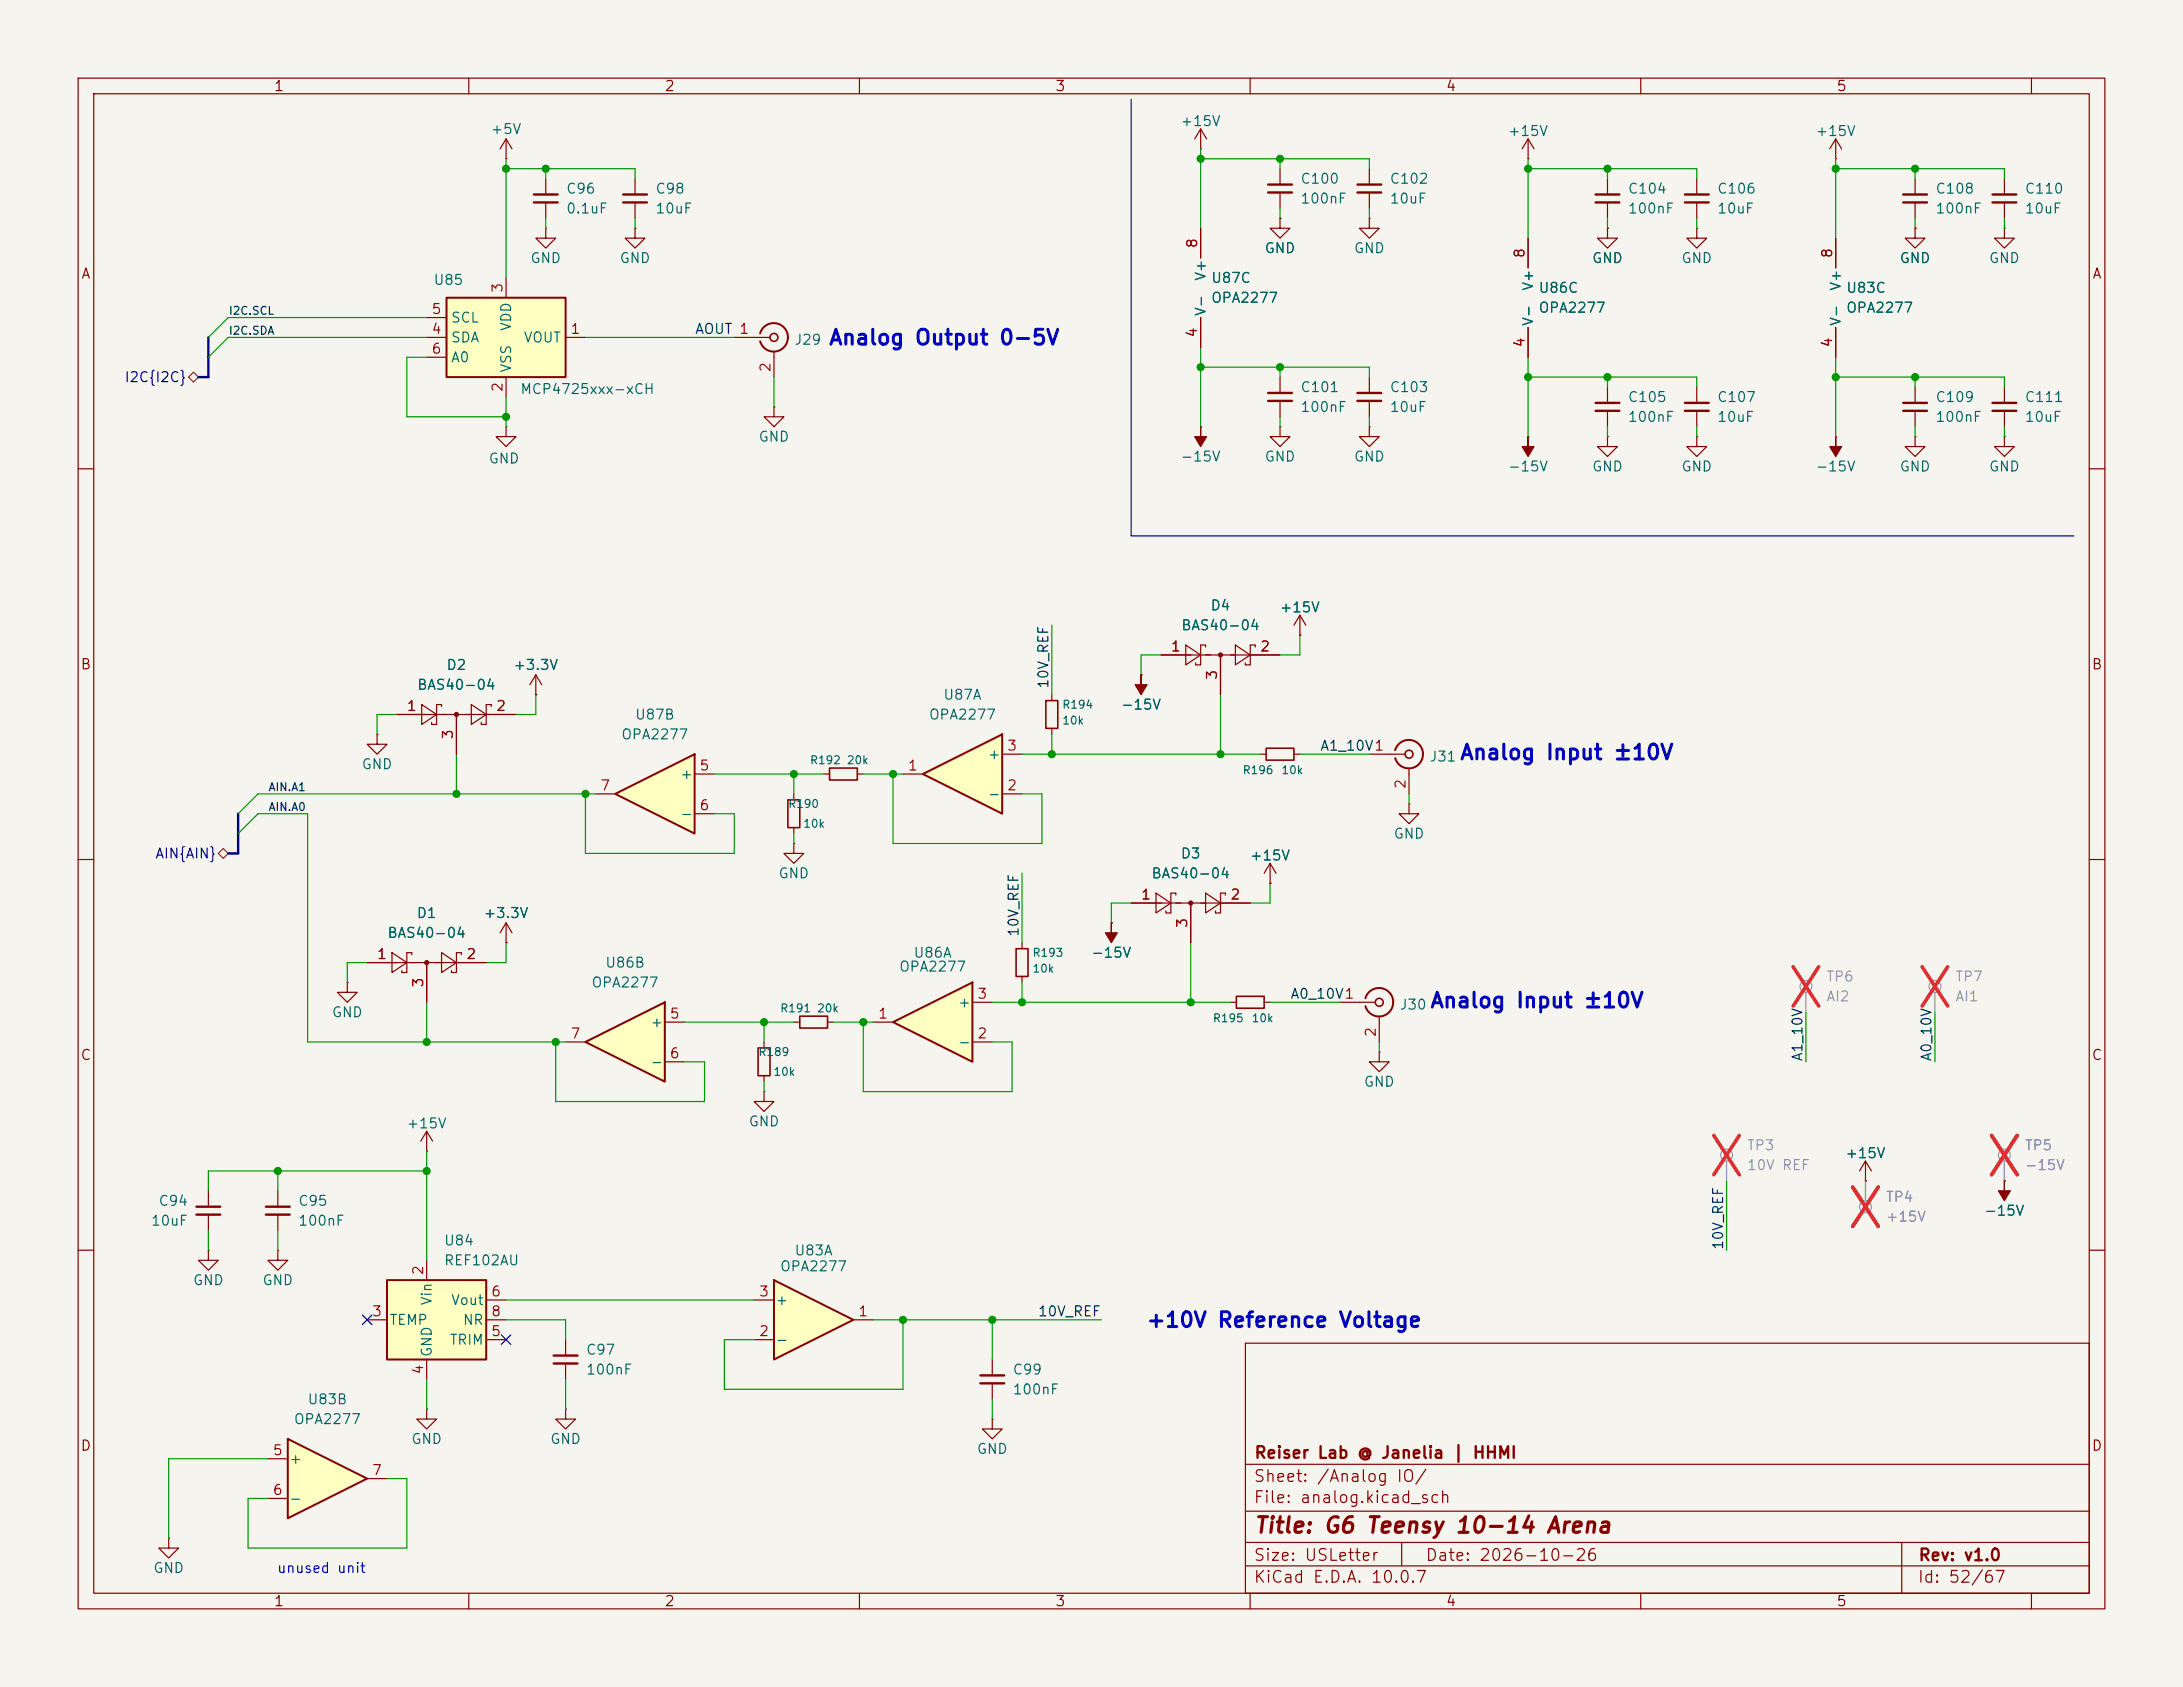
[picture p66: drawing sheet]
<svg xmlns="http://www.w3.org/2000/svg" width="279mm" height="216mm" viewBox="0 0 279 216" stroke-linecap="round" stroke-linejoin="round" font-family="sans-serif">
<defs><g id="words">
<text font-size="2" fill="#840000" x="160.4" y="196.7">Title: G6 Teensy 10-14 Arena</text>
<g font-size="1.9" fill="#0000c2">
<text x="106" y="44.6">Analog Output 0-5V</text>
<text x="186.8" y="97.7">Analog Input ±10V</text>
<text x="182.9" y="129.5">Analog Input ±10V</text>
<text x="146.6" y="170.4">+10V Reference Voltage</text>
</g>
<g font-size="1.5" fill="#840000">
<text x="160.4" y="190">Sheet: /Analog IO/</text>
<text x="160.4" y="187">Reiser Lab @ Janelia | HHMI</text>
<text x="160.4" y="192.7">File: analog.kicad_sch</text>
<text x="160.4" y="202.9">KiCad E.D.A. 10.0.7</text>
<text x="160.4" y="200.1">Size: USLetter</text>
<text x="182.4" y="200.1">Date: 2026-10-26</text>
<text x="245.4" y="202.9">Id: 52/67</text>
<text x="245.4" y="200.1">Rev: v1.0</text>
</g>
<g font-size="1.3" fill="#840000">
<text x="35" y="12">1</text>
<text x="85" y="12">2</text>
<text x="135" y="12">3</text>
<text x="185" y="12">4</text>
<text x="235" y="12">5</text>
<text x="10.3" y="36">A</text>
<text x="267.7" y="36">A</text>
<text x="10.2" y="86">B</text>
<text x="267.6" y="86">B</text>
<text x="10.2" y="136">C</text>
<text x="267.6" y="136">C</text>
<text x="10.2" y="186">D</text>
<text x="267.6" y="186">D</text>
<text x="35" y="205.9">1</text>
<text x="85" y="205.9">2</text>
<text x="135" y="205.9">3</text>
<text x="185" y="205.9">4</text>
<text x="235" y="205.9">5</text>
</g>
<g font-size="1.3" fill="#006464">
<text x="62.7" y="17.5">+5V</text>
<text x="151" y="16.5">+15V</text>
<text x="192.9" y="17.7">+15V</text>
<text x="232.3" y="17.7">+15V</text>
<text x="166.4" y="23.8">C100</text>
<text x="177.8" y="23.8">C102</text>
<text x="72.4" y="25.1">C96</text>
<text x="72.4" y="27.6">0.1uF</text>
<text x="83.8" y="25.1">C98</text>
<text x="83.8" y="27.6">10uF</text>
<text x="166.4" y="26.4">100nF</text>
<text x="177.8" y="26.4">10uF</text>
<text x="208.3" y="25.1">C104</text>
<text x="208.3" y="27.6">100nF</text>
<text x="219.7" y="25.1">C106</text>
<text x="219.7" y="27.6">10uF</text>
<text x="247.6" y="25.1">C108</text>
<text x="247.6" y="27.6">100nF</text>
<text x="259.1" y="25.1">C110</text>
<text x="259.1" y="27.6">10uF</text>
<text x="67.8" y="34">GND</text>
<text x="79.2" y="34">GND</text>
<text x="161.8" y="32.7">GND</text>
<text x="173.2" y="32.7">GND</text>
<text x="203.7" y="34">GND</text>
<text x="215.1" y="34">GND</text>
<text x="243" y="34">GND</text>
<text x="254.5" y="34">GND</text>
<text x="55.4" y="36.8">U85</text>
<text x="57.6" y="41.6">SCL</text>
<text x="154.6" y="40.5" transform="rotate(-90 154.6 40.5)">V-</text>
<text x="154.6" y="36" transform="rotate(-90 154.6 36)">V+</text>
<text x="154.9" y="36.5">U87C</text>
<text x="154.9" y="39.1">OPA2277</text>
<text x="196.5" y="41.8" transform="rotate(-90 196.5 41.8)">V-</text>
<text x="196.5" y="37.3" transform="rotate(-90 196.5 37.3)">V+</text>
<text x="196.8" y="37.8">U86C</text>
<text x="196.8" y="40.3">OPA2277</text>
<text x="235.9" y="41.8" transform="rotate(-90 235.9 41.8)">V-</text>
<text x="235.9" y="37.3" transform="rotate(-90 235.9 37.3)">V+</text>
<text x="236.2" y="37.8">U83C</text>
<text x="236.2" y="40.3">OPA2277</text>
<text x="57.6" y="44.1">SDA</text>
<text x="57.6" y="46.7">A0</text>
<text x="65.7" y="47.8" transform="rotate(-90 65.7 47.8)">VSS</text>
<text x="65.7" y="42.5" transform="rotate(-90 65.7 42.5)">VDD</text>
<text x="66.9" y="44.1">VOUT</text>
<text x="101.6" y="44.4">J29</text>
<text x="66.5" y="50.7">MCP4725xxx-xCH</text>
<text x="166.4" y="50.5">C101</text>
<text x="166.4" y="53">100nF</text>
<text x="177.8" y="50.5">C103</text>
<text x="177.8" y="53">10uF</text>
<text x="208.3" y="51.8">C105</text>
<text x="219.7" y="51.8">C107</text>
<text x="247.6" y="51.8">C109</text>
<text x="259.1" y="51.8">C111</text>
<text x="62.5" y="59.6">GND</text>
<text x="97" y="56.8">GND</text>
<text x="151" y="59.4">-15V</text>
<text x="161.8" y="59.4">GND</text>
<text x="173.2" y="59.4">GND</text>
<text x="208.3" y="54.3">100nF</text>
<text x="219.7" y="54.3">10uF</text>
<text x="247.6" y="54.3">100nF</text>
<text x="259.1" y="54.3">10uF</text>
<text x="192.9" y="60.7">-15V</text>
<text x="203.7" y="60.7">GND</text>
<text x="215.1" y="60.7">GND</text>
<text x="232.3" y="60.7">-15V</text>
<text x="243" y="60.7">GND</text>
<text x="254.5" y="60.7">GND</text>
<text x="151.1" y="81">BAS40-04</text>
<text x="154.8" y="78.4">D4</text>
<text x="163.7" y="78.7">+15V</text>
<text x="53.3" y="88.6">BAS40-04</text>
<text x="57.1" y="86.1">D2</text>
<text x="65.6" y="86.1">+3.3V</text>
<text x="120.6" y="89.9">U87A</text>
<text x="79.4" y="94.9">OPA2277</text>
<text x="81.2" y="92.4">U87B</text>
<text x="118.8" y="92.4">OPA2277</text>
<text x="143.4" y="91.1">-15V</text>
<text x="46.2" y="98.8">GND</text>
<text x="87" y="100">+</text>
<text x="126.3" y="97.5">+</text>
<text x="182.9" y="97.8">J31</text>
<text x="87" y="105.1">-</text>
<text x="126.3" y="102.6">-</text>
<text x="178.3" y="107.6">GND</text>
<text x="99.5" y="112.7">GND</text>
<text x="147.3" y="112.7">BAS40-04</text>
<text x="151" y="110.2">D3</text>
<text x="159.9" y="110.4">+15V</text>
<text x="53.2" y="117.8">D1</text>
<text x="61.8" y="117.8">+3.3V</text>
<text x="49.5" y="120.3">BAS40-04</text>
<text x="77.4" y="124.2">U86B</text>
<text x="115" y="124.7">OPA2277</text>
<text x="116.8" y="122.9">U86A</text>
<text x="139.6" y="122.9">-15V</text>
<text x="42.4" y="130.5">GND</text>
<text x="75.6" y="126.7">OPA2277</text>
<text x="83.2" y="131.8">+</text>
<text x="122.5" y="129.2">+</text>
<text x="179.1" y="129.5">J30</text>
<text x="83.2" y="136.9">-</text>
<text x="122.5" y="134.3">-</text>
<text x="174.5" y="139.4">GND</text>
<text x="51.9" y="144.7">+15V</text>
<text x="95.7" y="144.5">GND</text>
<text x="236.1" y="148.5">+15V</text>
<text x="20.2" y="154.6">C94</text>
<text x="38.1" y="154.6">C95</text>
<text x="253.9" y="155.9">-15V</text>
<text x="19.2" y="157.2">10uF</text>
<text x="38.1" y="157.2">100nF</text>
<text x="56.7" y="159.7">U84</text>
<text x="101.6" y="161">U83A</text>
<text x="24.6" y="164.8">GND</text>
<text x="33.5" y="164.8">GND</text>
<text x="55.6" y="167.2" transform="rotate(-90 55.6 167.2)">Vin</text>
<text x="56.7" y="162.3">REF102AU</text>
<text x="57.6" y="167.3">Vout</text>
<text x="99.2" y="167.3">+</text>
<text x="99.7" y="163">OPA2277</text>
<text x="49.8" y="169.9">TEMP</text>
<text x="55.6" y="173.8" transform="rotate(-90 55.6 173.8)">GND</text>
<text x="57.5" y="172.4">TRIM</text>
<text x="59.1" y="169.9">NR</text>
<text x="74.9" y="173.7">C97</text>
<text x="99.2" y="172.4">-</text>
<text x="74.9" y="176.2">100nF</text>
<text x="129.5" y="176.2">C99</text>
<text x="129.5" y="178.8">100nF</text>
<text x="37.5" y="182.6">OPA2277</text>
<text x="39.3" y="180">U83B</text>
<text x="52.5" y="185.1">GND</text>
<text x="70.3" y="185.1">GND</text>
<text x="36.9" y="187.7">+</text>
<text x="124.9" y="186.4">GND</text>
<text x="36.9" y="192.7">-</text>
<text x="19.5" y="201.6">GND</text>
</g>
<g font-size="1.3" fill="#a90000">
<text x="153.5" y="31.8" transform="rotate(-90 153.5 31.8)">8</text>
<text x="195.4" y="33.1" transform="rotate(-90 195.4 33.1)">8</text>
<text x="234.8" y="33.1" transform="rotate(-90 234.8 33.1)">8</text>
<text x="55.1" y="40.5">5</text>
<text x="64.6" y="37.6" transform="rotate(-90 64.6 37.6)">3</text>
<text x="55.1" y="43">4</text>
<text x="55.1" y="45.6">6</text>
<text x="72.9" y="43">1</text>
<text x="98.9" y="47.7" transform="rotate(-90 98.9 47.7)">2</text>
<text x="153.5" y="43.3" transform="rotate(-90 153.5 43.3)">4</text>
<text x="195.4" y="44.5" transform="rotate(-90 195.4 44.5)">4</text>
<text x="234.8" y="44.5" transform="rotate(-90 234.8 44.5)">4</text>
<text x="64.6" y="50.3" transform="rotate(-90 64.6 50.3)">2</text>
<text x="149.8" y="83.7">1</text>
<text x="161.2" y="83.7">2</text>
<text x="156.1" y="87.1" transform="rotate(-90 156.1 87.1)">3</text>
<text x="52" y="91.3">1</text>
<text x="58.3" y="94.7" transform="rotate(-90 58.3 94.7)">3</text>
<text x="63.4" y="91.3">2</text>
<text x="76.7" y="101.5">7</text>
<text x="89.4" y="98.9">5</text>
<text x="116.1" y="98.9">1</text>
<text x="128.8" y="101.5">2</text>
<text x="128.8" y="96.4">3</text>
<text x="180.2" y="101.1" transform="rotate(-90 180.2 101.1)">2</text>
<text x="89.4" y="104">6</text>
<text x="146" y="115.4">1</text>
<text x="152.3" y="118.8" transform="rotate(-90 152.3 118.8)">3</text>
<text x="157.4" y="115.4">2</text>
<text x="48.2" y="123.1">1</text>
<text x="59.6" y="123.1">2</text>
<text x="54.5" y="126.5" transform="rotate(-90 54.5 126.5)">3</text>
<text x="85.6" y="130.7">5</text>
<text x="112.3" y="130.7">1</text>
<text x="125" y="128.1">3</text>
<text x="72.9" y="133.2">7</text>
<text x="85.6" y="135.8">6</text>
<text x="125" y="133.2">2</text>
<text x="176.4" y="132.8" transform="rotate(-90 176.4 132.8)">2</text>
<text x="54.5" y="163.3" transform="rotate(-90 54.5 163.3)">2</text>
<text x="62.8" y="166.2">6</text>
<text x="97.1" y="166.2">3</text>
<text x="47.5" y="168.8">3</text>
<text x="62.8" y="171.3">5</text>
<text x="62.8" y="168.8">8</text>
<text x="97.1" y="171.3">2</text>
<text x="109.8" y="168.8">1</text>
<text x="54.5" y="176" transform="rotate(-90 54.5 176)">4</text>
<text x="34.8" y="186.6">5</text>
<text x="34.8" y="191.6">6</text>
<text x="47.5" y="189.1">7</text>
</g>
<g font-size="1.3" fill="#0f0f0f">
<text x="88.9" y="43.1">AOUT 1</text>
<text x="134.5" y="88.2" transform="rotate(-90 134.5 88.2)">10V_REF</text>
<text x="168.9" y="96.4">A1_10V1</text>
<text x="130.7" y="120" transform="rotate(-90 130.7 120)">10V_REF</text>
<text x="165.1" y="128.1">A0_10V1</text>
<text x="231" y="135.9" transform="rotate(-90 231 135.9)">A1_10V</text>
<text x="247.5" y="135.9" transform="rotate(-90 247.5 135.9)">A0_10V</text>
<text x="220.9" y="160" transform="rotate(-90 220.9 160)">10V_REF</text>
<text x="132.8" y="168.8">10V_REF</text>
</g>
<g font-size="1.3" fill="#000084">
<text x="15.9" y="49.2">I2C{I2C}</text>
<text x="19.8" y="110.2">AIN{AIN}</text>
</g>
<g font-size="1.3" fill="#939391">
<text x="233.7" y="125.9">TP6</text>
<text x="250.2" y="125.9">TP7</text>
<text x="233.7" y="128.5">AI2</text>
<text x="250.2" y="128.5">AI1</text>
<text x="223.5" y="147.5">TP3</text>
<text x="259.1" y="147.5">TP5</text>
<text x="223.5" y="150.1">10V REF</text>
<text x="241.3" y="154.1">TP4</text>
<text x="259.1" y="150.1">-15V</text>
<text x="241.3" y="156.7">+15V</text>
</g>
<text font-size="1.3" fill="#0000c2" x="35.4" y="201.6">unused unit</text>
<g font-size="1" fill="#0f0f0f">
<text x="29.2" y="40.5">I2C.SCL</text>
<text x="29.2" y="43.1">I2C.SDA</text>
<text x="34.3" y="101.5">AIN.A1</text>
<text x="34.3" y="104">AIN.A0</text>
</g>
<g font-size="1" fill="#006464">
<text x="135.9" y="90.9">R194</text>
<text x="135.9" y="93">10k</text>
<text x="103.6" y="98.1">R192</text>
<text x="108.3" y="98.1">20k</text>
<text x="159" y="99.3">R196</text>
<text x="163.9" y="99.3">10k</text>
<text x="100.8" y="103.6">R190</text>
<text x="102.7" y="106.2">10k</text>
<text x="132.1" y="122.7">R193</text>
<text x="132.1" y="124.7">10k</text>
<text x="99.8" y="129.8">R191</text>
<text x="104.5" y="129.8">20k</text>
<text x="155.1" y="131.1">R195</text>
<text x="160.1" y="131.1">10k</text>
<text x="97" y="135.4">R189</text>
<text x="98.9" y="137.9">10k</text>
</g>
</g></defs>
<path d="M0 0h279.4v215.9h-279.4z" fill="#f5f4ef" stroke="#f5f4ef" stroke-width=".13"/>
<g fill="none" stroke="#840000" stroke-width=".15">
<path d="M10 10h259.4v195.9h-259.4zM12 12h255.4v191.9h-255.4zM60 10v2M110 10v2M160 10v2M210 10v2M260 10v2M10 60h2M267.4 60h2M10 110h2M267.4 110h2M10 160h2"/>
<path d="M159.4 171.9h108v32h-108zM267.4 160h2M159.4 197.4h108M159.4 193.4h108M159.4 187.4h108M179.4 197.4v3M243.4 197.4v6.5M60 203.9v2M110 203.9v2M159.4 200.4h108M160 203.9v2M210 203.9v2"/>
<path d="M260 203.9v2"/>
</g>
<path d="M74.9 133.4l10.2-5.1v10.1z" fill="#ffffc2"/>
<path d="M74.9 133.4l10.2-5.1v10.1z" fill="none" stroke="#840000" stroke-width=".25"/>
<g fill="none" stroke="#840000" stroke-width=".15">
<path d="M148.6 83.8h15.2M151.8 82.6l1.9 1.2-1.9 1.3zM154.3 82.8v-.2h-.6v2.5h-.7v-.3M156.2 83.8v5.1M158.1 82.6l1.9 1.2-1.9 1.3zM160.7 82.8v-.2h-.7v2.5h-.6v-.3M101.6 108v1.2h1.3l-1.3 1.3-1.3-1.3h1.3M101.6 108h.1M101.6 101.6v.8M101.6 105.9v.8M72.4 133.4h2.5M85.1 130.8h2.5"/>
<path d="M85.1 135.9h2.5M101.6 130.8h.8M105.9 130.8h.8"/>
</g>
<path d="M100.8 102.4h1.6v3.5h-1.6zM102.4 130h3.5v1.6h-3.5z" fill="none" stroke="#840000" stroke-width=".2"/>
<circle cx="156.2" cy="83.8" r=".25" fill="#840000" stroke="#840000" stroke-width=".15"/>
<path d="M99.1 163.8l10.1 5.1-10.1 5.1z" fill="#ffffc2"/>
<path d="M99.1 163.8l10.1 5.1-10.1 5.1z" fill="none" stroke="#840000" stroke-width=".25"/>
<path d="M234.9 55.9h.1M166.4 78.7l-.8 1.3M166.4 78.7l.7 1.3M166.4 78.7v2.6M166.4 81.3h.1M96.5 171.5h2.6M96.5 166.4h2.6M109.2 168.9h2.6" fill="none" stroke="#840000" stroke-width=".15"/>
<path d="M234.9 55.9v1.3h.8l-.8 1.2-.7-1.2h.7z" fill="#840000" stroke="#840000" stroke-width=".15"/>
<path d="M114.3 130.8l10.2-5.1v10.2z" fill="#ffffc2"/>
<path d="M114.3 130.8l10.2-5.1v10.2z" fill="none" stroke="#840000" stroke-width=".25"/>
<g fill="none" stroke="#840000" stroke-width=".15">
<path d="M64.8 17.8l-.8 1.3M64.8 17.8l.7 1.3M64.8 17.8v2.5M195.6 17.8l-.8 1.3M195.6 17.8l.7 1.3M195.6 17.8v2.5M64.8 20.3h.1M69.8 29.2v1.3h1.3l-1.3 1.3-1.2-1.3h1.2M69.8 29.2h.1M69.8 22.9v2M69.8 25.9v2M81.3 29.2v1.3h1.2l-1.2 1.3-1.3-1.3h1.3"/>
<path d="M81.3 29.2h.1M81.3 22.9v2M81.3 25.9v2M163.8 27.9v1.3h1.3l-1.3 1.3-1.2-1.3h1.2M163.8 27.9h.1M163.8 21.6v2M163.8 24.6v2.1M195.6 20.3h.1M195.6 30.5v3.8M195.6 55.9h.1M195.6 41.9v3.8M205.7 55.9v1.3h1.3l-1.3 1.2-1.2-1.2h1.2"/>
<path d="M205.7 55.9h.1M217.2 55.9v1.3h1.2l-1.2 1.2-1.3-1.2h1.3M217.2 55.9h.1M245.1 55.9v1.3h1.3l-1.3 1.2-1.3-1.2h1.3M245.1 55.9h.1M256.5 55.9v1.3h1.3l-1.3 1.2-1.2-1.2h1.2M256.5 55.9h.1M68.6 88.9h.1M68.6 86.4l-.8 1.2M68.6 86.4l.7 1.2M68.6 86.4v2.5M97.8 139.7v1.3h1.3l-1.3 1.2-1.3-1.2h1.3"/>
<path d="M97.8 139.7h.1M97.8 133.4v.7M97.8 137.7v.7M111.8 130.8h2.5M124.5 133.4h2.5M124.5 128.3h2.5"/>
</g>
<path d="M97 134.1h1.6v3.6h-1.6z" fill="none" stroke="#840000" stroke-width=".2"/>
<path d="M68.3 24.9h3.1M68.3 25.9h3.1M79.8 24.9h3M79.8 25.9h3M162.3 23.6h3.1M162.3 24.6h3.1" fill="none" stroke="#840000" stroke-width=".3"/>
<path d="M195.6 55.9v1.3h.7l-.7 1.2-.8-1.2h.8z" fill="#840000" stroke="#840000" stroke-width=".15"/>
<path d="M57.1 38.1h15.3v10.2h-15.3z" fill="#ffffc2"/>
<path d="M57.1 38.1h15.3v10.2h-15.3z" fill="none" stroke="#840000" stroke-width=".25"/>
<g fill="none" stroke="#840000" stroke-width=".15">
<path d="M153.7 19.1h.1M153.7 16.5l-.8 1.3M153.7 16.5l.7 1.3M153.7 16.5v2.6M234.9 17.8l-.7 1.3M234.9 17.8l.8 1.3M234.9 17.8v2.5M64.8 35.6v2.5M153.7 29.2v3.8M205.7 29.2v1.3h1.3l-1.3 1.3-1.2-1.3h1.2M205.7 29.2h.1M205.7 22.9v2"/>
<path d="M205.7 25.9v2M217.2 29.2v1.3h1.2l-1.2 1.3-1.3-1.3h1.3M217.2 29.2h.1M217.2 22.9v2M217.2 25.9v2M234.9 20.3h.1M245.1 22.9v2M245.1 25.9v2M256.5 29.2v1.3h1.3l-1.3 1.3-1.2-1.3h1.2M256.5 29.2h.1M256.5 22.9v2M256.5 25.9v2"/>
<path d="M54.6 43.2h2.5M54.6 40.6h2.5M54.6 45.7h2.5M64.8 54.6v1.3h1.2l-1.2 1.3-1.3-1.3h1.3M64.8 54.6h.1M64.8 48.3v2.5M72.4 43.2h2.5M153.7 40.6v3.9M205.7 49.5v2.1M205.7 52.6v2M217.2 49.5v2.1M217.2 52.6v2"/>
<path d="M48.3 94v1.3h1.2l-1.2 1.2-1.3-1.2h1.3M48.3 94h.1M50.8 91.4h15.2M54 90.2l1.9 1.2-1.9 1.3zM56.5 90.4v-.2h-.6v2.5h-.7v-.2M58.4 91.4v5.1M60.3 90.2l1.9 1.2-1.9 1.3zM62.9 90.4v-.2h-.7v2.5h-.6v-.2M134.6 88.9v.8M134.6 93.2v.8M146 86.4h.1M142.2 118.1h.1"/>
<path d="M144.8 115.6h15.2M148 114.3l1.9 1.3-1.9 1.2zM150.5 114.6v-.3h-.6v2.5h-.7v-.2M152.4 115.6v5.1M154.3 114.3l1.9 1.3-1.9 1.2zM156.8 114.6v-.3h-.6v2.5h-.6v-.2M130.8 120.7v.7M130.8 125v.7M238.8 151.1h.1M238.8 148.6l-.8 1.3M238.8 148.6l.7 1.3M238.8 148.6v2.5"/>
<path d="M127 174v2M127 177v2.1M127 181.6v1.3h1.3l-1.3 1.3-1.3-1.3h1.3M127 181.6h.1"/>
</g>
<g fill="none" stroke="#840000" stroke-width=".3">
<path d="M204.2 24.9h3.1M204.2 25.9h3.1M215.6 24.9h3.1M215.6 25.9h3.1M243.6 24.9h3M243.6 25.9h3M255 24.9h3.1M255 25.9h3.1M204.2 51.6h3.1M204.2 52.6h3.1M215.6 51.6h3.1M215.6 52.6h3.1"/>
<path d="M125.5 176h3M125.5 177h3"/>
</g>
<g fill="#840000" stroke="#840000" stroke-width=".15">
<path d="M142.2 118.1v1.3h.8l-.8 1.3-.7-1.3h.7z"/>
<path d="M146 86.4v1.2h.8l-.8 1.3-.7-1.3h.7z"/>
<circle cx="152.4" cy="115.6" r=".25"/>
<circle cx="58.4" cy="91.4" r=".25"/>
</g>
<path d="M133.9 89.7h1.5v3.5h-1.5zM130 121.4h1.6v3.6h-1.6z" fill="none" stroke="#840000" stroke-width=".2"/>
<path d="M78.7 101.6l10.2-5.1v10.2z" fill="#ffffc2"/>
<path d="M78.7 101.6l10.2-5.1v10.2z" fill="none" stroke="#840000" stroke-width=".25"/>
<g fill="none" stroke="#840000" stroke-width=".15">
<path d="M245.1 29.2v1.3h1.3l-1.3 1.3-1.3-1.3h1.3M245.1 29.2h.1M245.1 49.5v2.1M245.1 52.6v2M256.5 49.5v2.1M256.5 52.6v2M88.9 99.1h2.5M105.4 99.1h.8M109.7 99.1h.8M64.8 118.1l-.8 1.3M64.8 118.1l.7 1.3M64.8 118.1v2.6"/>
<path d="M76.2 101.6h2.5M88.9 104.1h2.5M44.4 125.7v1.3h1.3l-1.3 1.3-1.2-1.3h1.2M44.4 125.7h.1M47 123.2h15.2M50.2 121.9l1.9 1.3-1.9 1.3zM52.7 122.2v-.3h-.6v2.6h-.7v-.3M54.6 123.2v5.1M56.5 121.9l1.9 1.3-1.9 1.3zM59.1 122.2v-.3h-.7v2.6h-.6v-.3M64.8 120.7h.1"/>
</g>
<circle cx="54.6" cy="123.2" r=".25" fill="#840000" stroke="#840000" stroke-width=".15"/>
<path d="M243.6 51.6h3M243.6 52.6h3M255 51.6h3.1M255 52.6h3.1" fill="none" stroke="#840000" stroke-width=".3"/>
<path d="M106.2 98.3h3.5v1.5h-3.5z" fill="none" stroke="#840000" stroke-width=".2"/>
<path d="M118.1 99.1l10.2-5.1v10.1z" fill="#ffffc2"/>
<path d="M118.1 99.1l10.2-5.1v10.1z" fill="none" stroke="#840000" stroke-width=".25"/>
<g fill="none" stroke="#840000" stroke-width=".15">
<path d="M175.3 27.9v1.3h1.2l-1.2 1.3-1.3-1.3h1.3M175.3 27.9h.1M175.3 21.6v2M175.3 24.6v2.1M234.9 30.5v3.8M163.8 54.6v1.3h1.3l-1.3 1.3-1.2-1.3h1.2M163.8 54.6h.1M163.8 48.3v2M163.8 51.3v2M175.3 54.6v1.3h1.2l-1.2 1.3-1.3-1.3h1.3M175.3 54.6h.1M175.3 48.3v2"/>
<path d="M175.3 51.3v2M234.9 41.9v3.8M115.6 99.1h2.5M128.3 96.5h2.5M161.3 96.5h.8M165.6 96.5h.8M128.3 101.6h2.5M26.7 152.4v2M26.7 155.4v2.1M35.6 152.4v2M35.6 155.4v2.1M54.6 147.3h.1"/>
<path d="M54.6 144.8l-.8 1.3M54.6 144.8l.8 1.3M54.6 144.8v2.5M26.7 160v1.3h1.2l-1.2 1.3-1.3-1.3h1.3M26.7 160h.1M35.6 160v1.3h1.2l-1.2 1.3-1.3-1.3h1.3M35.6 160h.1M72.4 171.5v2M72.4 174.5v2M21.6 196.9v1.2h1.3l-1.3 1.3-1.3-1.3h1.3M21.6 196.9h.1M72.4 180.3v1.3h1.3l-1.3 1.3-1.3-1.3h1.3"/>
<path d="M72.4 180.3h.1"/>
</g>
<path d="M173.7 23.6h3.1M173.7 24.6h3.1M162.3 50.3h3.1M162.3 51.3h3.1M173.7 50.3h3.1M173.7 51.3h3.1M25.1 154.4h3.1M25.1 155.4h3.1M34 154.4h3.1M34 155.4h3.1M70.9 173.5h3M70.9 174.5h3" fill="none" stroke="#840000" stroke-width=".3"/>
<g fill="none" stroke="#9c9b98" stroke-width=".15">
<path d="M231.1 127v2.5M247.6 127v2.5M221 148.6v2.5M238.8 151.1v2.6M256.5 148.6v2.5"/>
<circle cx="231.1" cy="126.2" r=".76"/>
<circle cx="247.6" cy="126.2" r=".76"/>
<circle cx="221" cy="147.8" r=".76"/>
<circle cx="238.8" cy="154.4" r=".76"/>
<circle cx="256.5" cy="147.8" r=".76"/>
</g>
<path d="M229.5 123.7l3.3 5.1M232.8 123.7l-3.3 5.1M246 123.7l3.3 5.1M249.3 123.7l-3.3 5.1M219.3 145.3l3.3 5M222.6 145.3l-3.3 5M237.1 151.9l3.3 5M240.4 151.9l-3.3 5M254.9 145.3l3.3 5M258.2 145.3l-3.3 5" fill="none" stroke="#e12e31" stroke-width=".46"/>
<path d="M162.1 95.8h3.5v1.5h-3.5z" fill="none" stroke="#840000" stroke-width=".2"/>
<path d="M49.5 163.8h12.7v10.2h-12.7z" fill="#ffffc2"/>
<path d="M178.6 96a1.81 1.81 0 0 1 2.7-1 1.81 1.81 0 0 1 .1 3 1.81 1.81 0 0 1-2.8-1M174.8 127.8a1.81 1.81 0 0 1 2.7-1 1.81 1.81 0 0 1 .1 2.9 1.81 1.81 0 0 1-2.8-.9M49.5 163.8h12.7v10.2h-12.7z" fill="none" stroke="#840000" stroke-width=".25"/>
<g fill="none" stroke="#840000" stroke-width=".15">
<path d="M153.7 54.6h.1M175.3 96.5h4.5M180.3 98.3v3.3M162.6 113h.1M162.6 110.5l-.8 1.3M162.6 110.5l.7 1.3M162.6 110.5v2.5M180.3 102.9v1.2h1.3l-1.3 1.3-1.2-1.3h1.2M180.3 102.9h.1M171.4 128.3h4.6M176.5 130v3.4M47 168.9h2.5"/>
<path d="M54.6 161.3v2.5M54.6 174v2.5M62.2 168.9h2.6M62.2 171.5h2.6M62.2 166.4h2.6M54.6 180.3v1.3h1.3l-1.3 1.3-1.3-1.3h1.3M54.6 180.3h.1"/>
</g>
<g fill="none" stroke="#840000" stroke-width=".2">
<circle cx="180.3" cy="96.5" r=".51"/>
<circle cx="176.5" cy="128.3" r=".51"/>
</g>
<path d="M153.7 54.6v1.3h.7l-.7 1.3-.8-1.3h.8z" fill="#840000" stroke="#840000" stroke-width=".15"/>
<path d="M36.8 184.2l10.2 5-10.2 5.1z" fill="#ffffc2"/>
<path d="M97.3 42.7a1.82 1.82 0 0 1 2-1.3 1.82 1.82 0 0 1 1.5 1.8M100.8 43.2a1.81 1.81 0 0 1-1.5 1.8 1.81 1.81 0 0 1-2-1.3M36.8 184.2l10.2 5-10.2 5.1z" fill="none" stroke="#840000" stroke-width=".25"/>
<g fill="none" stroke="#840000" stroke-width=".15">
<path d="M153.7 29.2v3.8M163.8 27.9h.1M195.6 30.5v3.8M205.7 29.2h.1M234.9 30.5v3.8M245.1 29.2h.1M94 43.2h4.6M99.1 52.1v1.2h1.2l-1.2 1.3-1.3-1.3h1.3M99.1 52.1h.1M99.1 45v3.3M153.7 40.6v3.9M195.6 41.9v3.8"/>
<path d="M234.9 41.9v3.8M50.8 91.4h3.8M58.4 91.4v5.1M62.2 91.4h3.8M68.6 88.9h.1M146 86.4h.1M148.6 83.8h3.8M156.2 83.8v5.1M160 83.8h3.8M166.4 81.3h.1M142.2 118.1h.1M144.8 115.6h3.8"/>
<path d="M152.4 115.6v5.1M156.2 115.6h3.8M162.6 113h.1M47 123.2h3.8M54.6 123.2v5.1M58.4 123.2h3.8M64.8 120.7h.1M157.5 128.3h.7M161.8 128.3h.8M176.5 134.6v1.3h1.3l-1.3 1.3-1.2-1.3h1.2M176.5 134.6h.1M238.8 151.1h.1"/>
<path d="M256.5 151.1h.1M34.3 186.7h2.5M34.3 191.8h2.5M47 189.2h2.5"/>
</g>
<g fill="none" stroke="#840000" stroke-width=".2">
<path d="M158.2 127.5h3.6v1.5h-3.6z"/>
<circle cx="99.1" cy="43.2" r=".51"/>
</g>
<path d="M256.5 151.1v1.3h.8l-.8 1.3-.7-1.3h.7z" fill="#840000" stroke="#840000" stroke-width=".15"/>
<path d="M24.1 48.3l.7-.7 .6 .7-.6 .6zM27.9 109.2l.7-.6 .6 .6-.6 .7z" fill="none" stroke="#725600" stroke-width=".15"/>
<path d="M144.8 12.7v55.9h120.6" fill="none" stroke="#0000c2" stroke-width=".15"/>
<path d="M26.7 43.2v5.1h-1.3M30.5 104.1v5.1h-1.3" fill="none" stroke="#000084" stroke-width=".3"/>
<g fill="none" stroke="#009600" stroke-width=".15">
<path d="M153.7 19.1v10.1M64.8 21.6h16.5v1.3M64.8 20.3v15.3M69.8 21.6v1.3M69.8 27.9v1.3M81.3 27.9v1.3M153.7 20.3h21.6v1.3M163.8 20.3v1.3M163.8 26.7v1.2M175.3 26.7v1.2M195.6 21.6h21.6v1.3M195.6 20.3v10.2"/>
<path d="M205.7 21.6v1.3M205.7 27.9v1.3M217.2 27.9v1.3M234.9 21.6h21.6v1.3M234.9 20.3v10.2M245.1 21.6v1.3M245.1 27.9v1.3M256.5 27.9v1.3M54.6 40.6h-25.4l-2.5 2.6M54.6 45.7h-2.5v7.6h12.7M54.6 43.2h-25.4l-2.5 2.5M64.8 50.8v3.8"/>
<path d="M74.9 43.2h19.1M99.1 48.3v3.8M153.7 47h21.6v1.3M153.7 44.5v10.1M163.8 47v1.3M163.8 53.3v1.3M175.3 53.3v1.3M195.6 48.3h21.6v1.2M195.6 45.7v10.2M205.7 48.3v1.2M205.7 54.6v1.3M217.2 54.6v1.3"/>
<path d="M234.9 48.3h21.6v1.2M234.9 45.7v10.2M245.1 48.3v1.2M245.1 54.6v1.3M256.5 54.6v1.3M50.8 91.4h-2.5v2.6M58.4 96.5v5.1M68.6 88.9v2.5h-2.6M91.4 99.1h14M101.6 99.1v2.5M110.5 99.1h5.1M114.3 99.1v8.9h19v-6.4h-2.5"/>
<path d="M130.8 96.5h30.5M134.6 80v8.9M134.6 94v2.5M148.6 83.8h-2.6v2.6M156.2 88.9v7.6M166.4 81.3v2.5h-2.6M166.4 96.5h8.9M30.5 106.7l2.5-2.6h6.4v29.3h33M74.9 101.6v7.6h19.1v-5.1h-2.6M76.2 101.6h-43.2l-2.5 2.5M101.6 106.7v1.3M130.8 111.8v8.9"/>
<path d="M144.8 115.6h-2.6v2.5M162.6 113v2.6h-2.6M180.3 101.6v1.3M47 123.2h-2.6v2.5M54.6 128.3v5.1M64.8 120.7v2.5h-2.6M71.1 133.4v7.6h19.1v-5.1h-2.6M87.6 130.8h14M97.8 130.8v2.6M97.8 138.4v1.3M106.7 130.8h5.1M110.5 130.8v8.9h19v-6.3h-2.5"/>
<path d="M127 128.3h30.5M130.8 125.7v2.6M152.4 120.7v7.6M162.6 128.3h8.8M176.5 133.4v1.2M231.1 129.5v6.4M247.6 129.5v6.4M26.7 157.5v2.5M35.6 149.9v2.5M35.6 157.5v2.5M54.6 149.9h-27.9v2.5M54.6 147.3v14"/>
<path d="M221 151.1v8.9M54.6 176.5v3.8M64.8 166.4h31.7M64.8 168.9h7.6v2.6M72.4 176.5v3.8M111.8 168.9h29.2M115.6 168.9v8.9h-22.9v-6.3h3.8M127 168.9v5.1M127 179.1v2.5M34.3 186.7h-12.7v10.2M49.5 189.2h2.6v8.9h-20.4v-6.3h2.6"/>
</g>
<path d="M46.4 168.3l1.2 1.2M47.6 168.3l-1.2 1.2M64.2 170.8l1.2 1.3M65.4 170.8l-1.2 1.3" fill="none" stroke="#000084" stroke-width=".15"/>
<path d="M238.8 151.1v2.6M256.5 148.6v2.5" fill="none" stroke="#9c9b98" stroke-width=".15"/>
<path d="M237.1 151.9l3.3 5M240.4 151.9l-3.3 5M254.9 145.3l3.3 5M258.2 145.3l-3.3 5" fill="none" stroke="#e12e31" stroke-width=".46"/>
<g fill="#009600" stroke="#009600" stroke-width=".13">
<circle cx="71.1" cy="133.4" r=".46"/>
<circle cx="54.6" cy="133.4" r=".46"/>
<circle cx="35.6" cy="149.9" r=".46"/>
<circle cx="54.6" cy="149.9" r=".46"/>
<circle cx="64.8" cy="53.3" r=".46"/>
<circle cx="64.8" cy="21.6" r=".46"/>
<circle cx="69.8" cy="21.6" r=".46"/>
<circle cx="115.6" cy="168.9" r=".46"/>
<circle cx="74.9" cy="101.6" r=".46"/>
<circle cx="97.8" cy="130.8" r=".46"/>
<circle cx="110.5" cy="130.8" r=".46"/>
<circle cx="114.3" cy="99.1" r=".46"/>
<circle cx="101.6" cy="99.1" r=".46"/>
<circle cx="134.6" cy="96.5" r=".46"/>
<circle cx="58.4" cy="101.6" r=".46"/>
<circle cx="127" cy="168.9" r=".46"/>
<circle cx="130.8" cy="128.3" r=".46"/>
<circle cx="152.4" cy="128.3" r=".46"/>
<circle cx="245.1" cy="21.6" r=".46"/>
<circle cx="234.9" cy="21.6" r=".46"/>
<circle cx="234.9" cy="48.3" r=".46"/>
<circle cx="245.1" cy="48.3" r=".46"/>
<circle cx="205.7" cy="48.3" r=".46"/>
<circle cx="195.6" cy="48.3" r=".46"/>
<circle cx="156.2" cy="96.5" r=".46"/>
<circle cx="195.6" cy="21.6" r=".46"/>
<circle cx="205.7" cy="21.6" r=".46"/>
<circle cx="163.8" cy="47" r=".46"/>
<circle cx="153.7" cy="20.3" r=".46"/>
<circle cx="163.8" cy="20.3" r=".46"/>
<circle cx="153.7" cy="47" r=".46"/>
</g>
<use href="#words"/>
</svg>
